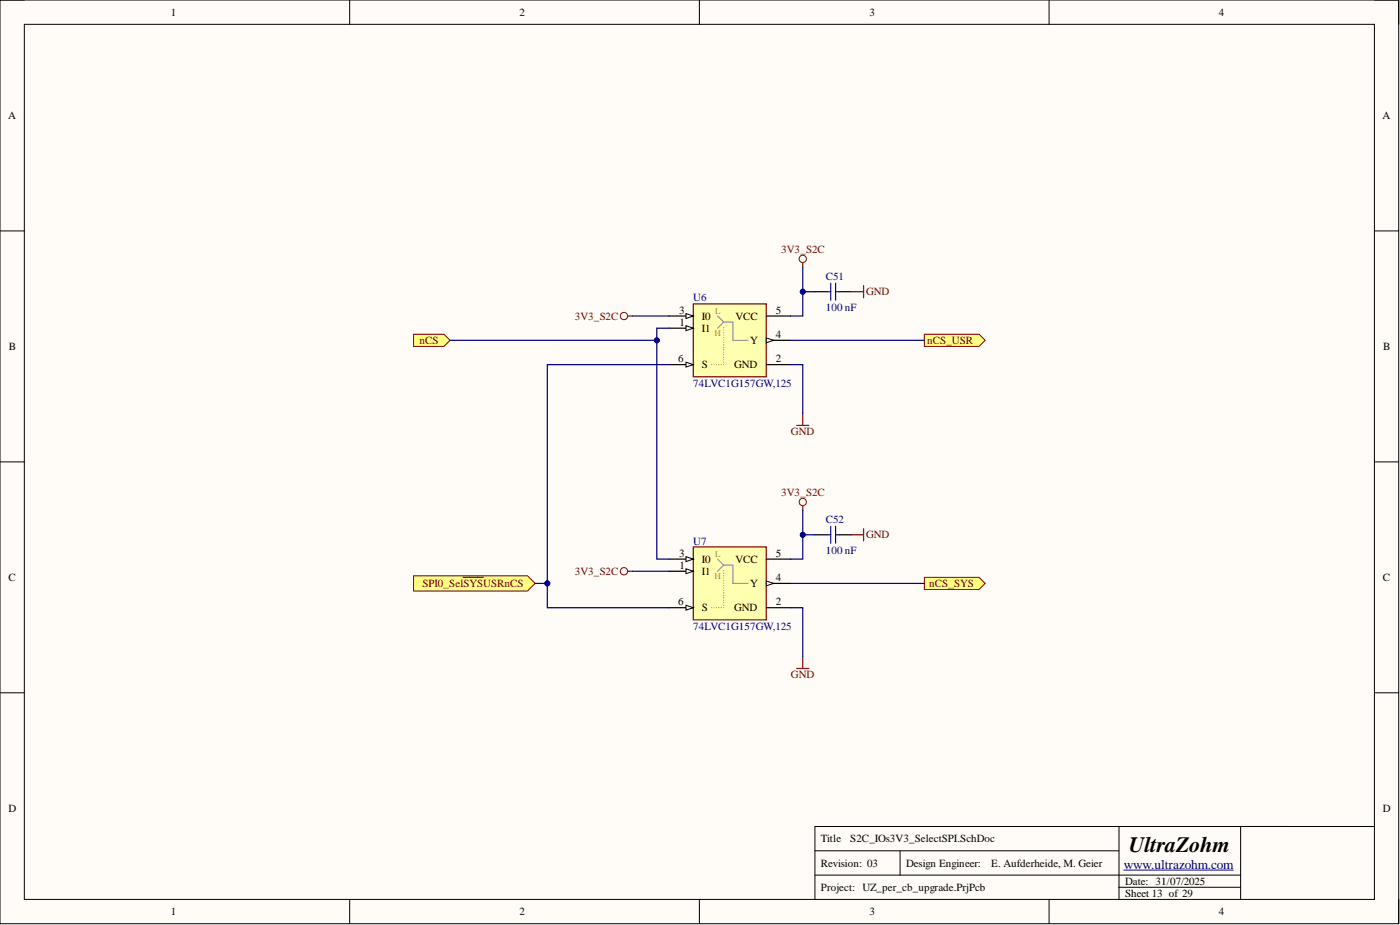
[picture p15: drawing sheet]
<svg xmlns="http://www.w3.org/2000/svg" width="292mm" height="193mm" viewBox="0 0 292 193" stroke-linecap="round" stroke-linejoin="round" font-family="sans-serif">
<defs><g id="words">
<text font-size="4.6" x="235.5" y="177.7">UltraZohm</text>
<text font-size="2.8" fill="#000080" x="234.5" y="181.2">www.ultrazohm.com</text>
<g font-size="2.3">
<text x="35.6" y="3.3">1</text>
<text x="108.4" y="3.3">2</text>
<text x="181.4" y="3.3">3</text>
<text x="254.3" y="3.3">4</text>
<text x="1.7" y="24.9">A</text>
<text x="288.5" y="24.9">A</text>
<text x="141.7" y="65.4">3</text>
<text x="161.9" y="65.4">5</text>
<text x="141.8" y="68">1</text>
<text x="146.4" y="69.2">I1</text>
<text x="146.4" y="66.7">I0</text>
<text x="153.4" y="66.7">VCC</text>
<text x="156.5" y="71.8">Y</text>
<text x="161.9" y="70.5">4</text>
<text x="1.9" y="73">B</text>
<text x="141.5" y="75.6">6</text>
<text x="146.4" y="76.8">S</text>
<text x="153.2" y="76.8">GND</text>
<text x="161.9" y="75.6">2</text>
<text x="288.6" y="73">B</text>
<text x="141.7" y="116.1">3</text>
<text x="141.8" y="118.7">1</text>
<text x="146.4" y="119.9">I1</text>
<text x="146.4" y="117.4">I0</text>
<text x="153.4" y="117.4">VCC</text>
<text x="161.9" y="116.1">5</text>
<text x="1.8" y="121.2">C</text>
<text x="156.5" y="122.5">Y</text>
<text x="161.9" y="121.2">4</text>
<text x="288.5" y="121.2">C</text>
<text x="141.5" y="126.3">6</text>
<text x="146.4" y="127.5">S</text>
<text x="153.2" y="127.5">GND</text>
<text x="161.9" y="126.3">2</text>
<text x="1.8" y="169.4">D</text>
<text x="288.5" y="169.4">D</text>
<text x="171.3" y="175.7">Title</text>
<text x="177.4" y="175.7">S2C_IOs3V3_SelectSPI.SchDoc</text>
<text x="171.3" y="180.8">Revision: 03</text>
<text x="171.3" y="185.9">Project: UZ_per_cb_upgrade.PrjPcb</text>
<text x="189.1" y="180.8">Design Engineer:</text>
<text x="206.8" y="180.8">E. Aufderheide, M. Geier</text>
<text x="234.7" y="184.6">Date: 31/07/2025</text>
<text x="35.6" y="190.9">1</text>
<text x="108.4" y="190.9">2</text>
<text x="181.4" y="190.9">3</text>
<text x="234.7" y="187.1">Sheet 13 of 29</text>
<text x="254.3" y="190.9">4</text>
</g>
<g font-size="2.3" fill="#800000">
<text x="163" y="52.7">3V3_S2C</text>
<text x="180.7" y="61.6">GND</text>
<text x="87.6" y="71.8">nCS</text>
<text x="119.9" y="66.7">3V3_S2C</text>
<text x="193.5" y="71.8">nCS_USR</text>
<text x="165" y="90.8">GND</text>
<text x="163" y="103.5">3V3_S2C</text>
<text x="180.7" y="112.3">GND</text>
<text x="119.9" y="119.9">3V3_S2C</text>
<text x="88.1" y="122.5">SPI0_SelSYSUSRnCS</text>
<text x="193.9" y="122.5">nCS_SYS</text>
<text x="165" y="141.5">GND</text>
</g>
<g font-size="2.3" fill="#000080">
<text x="172.3" y="58.3">C51</text>
<text x="144.6" y="62.9">U6</text>
<text x="172.3" y="64.9">100 nF</text>
<text x="144.6" y="80.6">74LVC1G157GW,125</text>
<text x="144.6" y="113.6">U7</text>
<text x="172.3" y="109">C52</text>
<text x="172.3" y="115.6">100 nF</text>
<text x="144.6" y="131.3">74LVC1G157GW,125</text>
</g>
<g font-size="1.9" fill="#bf9000">
<text x="149.2" y="65.5">L</text>
<text x="149" y="70.1">H</text>
<text x="149.2" y="116.2">L</text>
<text x="149" y="120.8">H</text>
</g>
</g></defs>
<path d="M0 0h291.8v192.7h-291.8z" fill-rule="evenodd" fill="#fffcf8"/>
<path d="M0 0h291.8v192.7h-291.8z" fill="none" stroke="#000" stroke-width=".21"/>
<path d="M5.1 5.1h281.7v182.5h-281.7z" fill-rule="evenodd" fill="#fffcf8"/>
<g fill="none" stroke="#000" stroke-width=".21">
<path d="M0 0h5.1M5.1 5.1h281.7v182.5h-281.7zM73 0v5.1M145.9 0v5.1M218.9 0v5.1M286.8 0h5v5.1M0 48.2h5.1M286.8 48.2h5M0 96.4h5.1M286.8 96.4h5M0 144.5h5.1M286.8 144.5h5"/>
<path d="M170 177.5h63.5M187.8 177.5v5.1M233.5 172.4v15.2M258.8 172.4v15.2M286.8 172.4h-116.8v15.2M73 187.6v5.1M145.9 187.6v5.1M170 182.6h88.8M218.9 187.6v5.1M233.5 185.1h25.3M291.8 187.6v5.1"/>
</g>
<path d="M234.5 181.5h22.8" fill="none" stroke="#000080" stroke-width=".21"/>
<path d="M86.3 69.7h6.3l1.3 1.3-1.3 1.3h-6.3z" fill-rule="evenodd" fill="#ffff80"/>
<path d="M86.3 69.7h6.3l1.3 1.3-1.3 1.3h-6.3z" fill="none" stroke="#800000" stroke-width=".21"/>
<path d="M192.9 69.7h11.4l1.3 1.3-1.3 1.3h-11.4z" fill-rule="evenodd" fill="#ffff80"/>
<path d="M192.9 69.7h11.4l1.3 1.3-1.3 1.3h-11.4z" fill="none" stroke="#800000" stroke-width=".21"/>
<path d="M192.9 120.4h11.4l1.3 1.3-1.3 1.3h-11.4z" fill-rule="evenodd" fill="#ffff80"/>
<path d="M192.9 120.4h11.4l1.3 1.3-1.3 1.3h-11.4z" fill="none" stroke="#800000" stroke-width=".21"/>
<path d="M86.3 120.1h23.8l1.6 1.6-1.6 1.6h-23.8z" fill-rule="evenodd" fill="#ffff80"/>
<path d="M86.3 120.1h23.8l1.6 1.6-1.6 1.6h-23.8z" fill="none" stroke="#800000" stroke-width=".21"/>
<path d="M96.6 120.4h4.2" fill="none" stroke="#800000" stroke-width=".25"/>
<path d="M144.6 63.4h15.3v15.2h-15.3z" fill-rule="evenodd" fill="#ffffb0"/>
<path d="M144.6 63.4h15.3v15.2h-15.3z" fill="none" stroke="#800000" stroke-width=".25"/>
<path d="M159.9 71h5.1" fill="none" stroke="#000" stroke-width=".25"/>
<path d="M159.9 70.5l1.5 .5-1.5 .5z" fill="#f8fcff"/>
<path d="M159.9 70.5l1.5 .5-1.5 .5z" fill="none" stroke="#000" stroke-width=".21"/>
<path d="M139.6 68.5h5M159.9 65.9h5.1M159.9 76.1h5.1" fill="none" stroke="#000" stroke-width=".25"/>
<path d="M143.1 68l1.5 .5-1.5 .5z" fill="#f8fcff"/>
<path d="M143.1 68l1.5 .5-1.5 .5z" fill="none" stroke="#000" stroke-width=".21"/>
<path d="M139.6 65.9h5" fill="none" stroke="#000" stroke-width=".25"/>
<path d="M143.1 65.4l1.5 .5-1.5 .5z" fill="#f8fcff"/>
<path d="M143.1 65.4l1.5 .5-1.5 .5z" fill="none" stroke="#000" stroke-width=".21"/>
<path d="M139.6 76.1h5" fill="none" stroke="#000" stroke-width=".25"/>
<path d="M143.1 75.6l1.5 .5-1.5 .5z" fill="#f8fcff"/>
<path d="M143.1 75.6l1.5 .5-1.5 .5z" fill="none" stroke="#000" stroke-width=".21"/>
<g fill="none" stroke="#bf9000" stroke-width=".25">
<path d="M148.5 76.1h.1M149 76.1h.1M149.5 76.1h.1M150 76.1h.1M150.5 76.1h.1M151 68.3h.1M151 68.9h.1M151 69.4h.1M151 69.9h.1M151 70.4h.1M151 70.9h.1M151 71.4h.1"/>
<path d="M151 71.9h.1M151 72.5h.1M151 73h.1M151 73.5h.1M151 74h.1M151 74.5h.1M151 75h.1M151 75.6h.1M151 76.1h.1"/>
</g>
<path d="M149.7 65.9l1.3 1.3M151 67.2l-1.3 1.3M151 67.2h1.9v3.8h3.2" fill="none" stroke="#999" stroke-width=".25"/>
<path d="M144.6 114.1h15.3v15.2h-15.3z" fill-rule="evenodd" fill="#ffffb0"/>
<path d="M144.6 114.1h15.3v15.2h-15.3z" fill="none" stroke="#800000" stroke-width=".25"/>
<path d="M159.9 121.7h5.1" fill="none" stroke="#000" stroke-width=".25"/>
<path d="M159.9 121.2l1.5 .5-1.5 .5z" fill="#f8fcff"/>
<path d="M159.9 121.2l1.5 .5-1.5 .5z" fill="none" stroke="#000" stroke-width=".21"/>
<path d="M139.6 119.2h5M159.9 116.6h5.1M159.9 126.8h5.1" fill="none" stroke="#000" stroke-width=".25"/>
<path d="M143.1 118.7l1.5 .5-1.5 .5z" fill="#f8fcff"/>
<path d="M143.1 118.7l1.5 .5-1.5 .5z" fill="none" stroke="#000" stroke-width=".21"/>
<path d="M139.6 116.6h5" fill="none" stroke="#000" stroke-width=".25"/>
<path d="M143.1 116.1l1.5 .5-1.5 .5z" fill="#f8fcff"/>
<path d="M143.1 116.1l1.5 .5-1.5 .5z" fill="none" stroke="#000" stroke-width=".21"/>
<path d="M139.6 126.8h5" fill="none" stroke="#000" stroke-width=".25"/>
<path d="M143.1 126.3l1.5 .5-1.5 .5z" fill="#f8fcff"/>
<path d="M143.1 126.3l1.5 .5-1.5 .5z" fill="none" stroke="#000" stroke-width=".21"/>
<g fill="none" stroke="#bf9000" stroke-width=".25">
<path d="M151 119.1h.1M151 119.6h.1M148.5 126.8h.1M149 126.8h.1M149.5 126.8h.1M150 126.8h.1M150.5 126.8h.1M151 120.1h.1M151 120.6h.1M151 121.1h.1M151 121.6h.1M151 122.1h.1"/>
<path d="M151 122.7h.1M151 123.2h.1M151 123.7h.1M151 124.2h.1M151 124.7h.1M151 125.2h.1M151 125.7v.1M151 126.3h.1M151 126.8h.1"/>
</g>
<path d="M149.7 116.6l1.3 1.3M151 117.9l-1.3 1.3M151 117.9h1.9v3.8h3.2" fill="none" stroke="#999" stroke-width=".25"/>
<path d="M167.5 54.8v1M180.2 59.6v2.5M130.9 65.9h1.1M177.6 60.9h2.6M166.2 88.7h2.6M167.5 86.2v2.5M130.9 119.2h1.1M167.5 105.5v1M177.6 111.6h2.6M180.2 110.3v2.5M166.2 139.5h2.6M167.5 136.9v2.6" fill="none" stroke="#800000" stroke-width=".25"/>
<path d="M170 60.9h2.6M175.1 60.9h2.5M170 111.6h2.6M175.1 111.6h2.5" fill="none" stroke="#000" stroke-width=".25"/>
<path d="M173.3 59.1v3.5M174.3 59.1v3.5M172.6 60.9h.7M174.3 60.9h.8M172.6 111.6h.7M173.3 109.8v3.5M174.3 109.8v3.5M174.3 111.6h.8" fill="none" stroke="#00f" stroke-width=".25"/>
<g fill="none" stroke="#800000" stroke-width=".21">
<circle cx="167.5" cy="54" r=".76"/>
<circle cx="130.2" cy="65.9" r=".76"/>
<circle cx="130.2" cy="119.2" r=".76"/>
<circle cx="167.5" cy="104.7" r=".76"/>
</g>
<path d="M111.7 121.7h2.5" fill="none" stroke="#000080" stroke-width=".25"/>
<circle cx="114.2" cy="121.7" r=".51" fill="#000080"/>
<circle cx="114.2" cy="121.7" r=".51" fill="none" stroke="#000080" stroke-width=".21"/>
<path d="M170 60.9h-2.5v5h-2.5" fill="none" stroke="#000080" stroke-width=".25"/>
<circle cx="167.5" cy="60.9" r=".51" fill="#000080"/>
<circle cx="167.5" cy="60.9" r=".51" fill="none" stroke="#000080" stroke-width=".21"/>
<path d="M167.5 55.8v5.1" fill="none" stroke="#000080" stroke-width=".25"/>
<circle cx="167.5" cy="60.9" r=".51" fill="#000080"/>
<circle cx="167.5" cy="60.9" r=".51" fill="none" stroke="#000080" stroke-width=".21"/>
<path d="M132 65.9h7.6M165 76.1h2.5v10.1M132 119.2h7.6M170 111.6h-2.5v5h-2.5" fill="none" stroke="#000080" stroke-width=".25"/>
<circle cx="167.5" cy="111.6" r=".51" fill="#000080"/>
<circle cx="167.5" cy="111.6" r=".51" fill="none" stroke="#000080" stroke-width=".21"/>
<path d="M167.5 106.5v5.1" fill="none" stroke="#000080" stroke-width=".25"/>
<circle cx="167.5" cy="111.6" r=".51" fill="#000080"/>
<circle cx="167.5" cy="111.6" r=".51" fill="none" stroke="#000080" stroke-width=".21"/>
<path d="M93.9 71h43.1M165 126.8h2.5v10.1" fill="none" stroke="#000080" stroke-width=".25"/>
<circle cx="137" cy="71" r=".51" fill="#000080"/>
<circle cx="137" cy="71" r=".51" fill="none" stroke="#000080" stroke-width=".21"/>
<path d="M139.6 68.5h-2.6v48.1h2.6M165 71h27.9M165 121.7h27.9" fill="none" stroke="#000080" stroke-width=".25"/>
<circle cx="137" cy="71" r=".51" fill="#000080"/>
<circle cx="137" cy="71" r=".51" fill="none" stroke="#000080" stroke-width=".21"/>
<path d="M139.6 76.1h-25.4v50.7h25.4" fill="none" stroke="#000080" stroke-width=".25"/>
<circle cx="114.2" cy="121.7" r=".51" fill="#000080"/>
<circle cx="114.2" cy="121.7" r=".51" fill="none" stroke="#000080" stroke-width=".21"/>
<use href="#words"/>
</svg>
